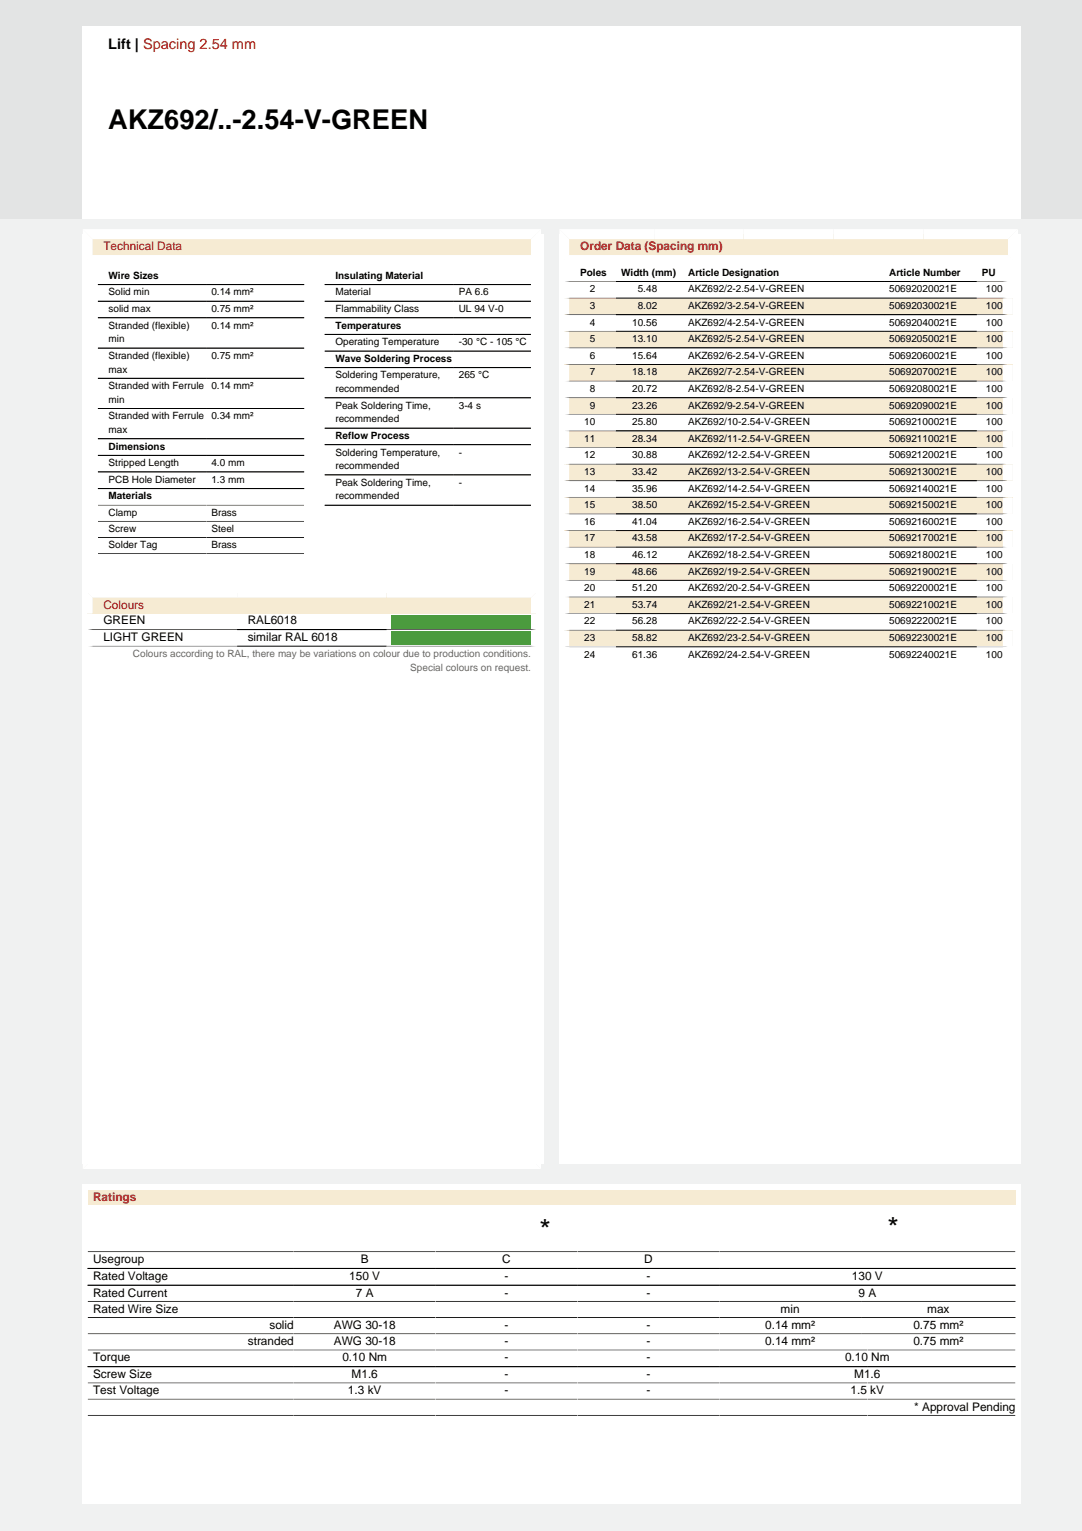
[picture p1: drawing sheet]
<svg xmlns="http://www.w3.org/2000/svg" width="210mm" height="297mm" viewBox="0 0 210 297" stroke-linecap="round" stroke-linejoin="round" font-family="sans-serif">
<defs><g id="words">
<g font-size="5.6">
<text x="104.7" y="240.5">*</text>
<text x="172.2" y="240.2">*</text>
</g>
<text font-size="5.3" x="21" y="25.1">AKZ692/..-2.54-V-GREEN</text>
<text font-size="2.8" x="21" y="9.5">Lift | Spacing 2.54 mm</text>
<g font-size="2.3" fill="#f00">
<text x="20.1" y="48.5">Technical Data</text>
<text x="112.6" y="48.5">Order Data (Spacing mm)</text>
<text x="20.1" y="118.1">Colours</text>
<text x="18.1" y="232.9">Ratings</text>
</g>
<g font-size="2.3">
<text x="20.1" y="121.1">GREEN</text>
<text x="20.1" y="124.3">LIGHT GREEN</text>
<text x="48.1" y="121.1">RAL6018</text>
<text x="48.1" y="124.3">similar RAL 6018</text>
<text x="18.1" y="245.1">Usegroup</text>
<text x="70" y="245.1">B</text>
<text x="97.4" y="245.1">C</text>
<text x="124.9" y="245.1">D</text>
<text x="18.1" y="248.3">Rated Voltage</text>
<text x="18.1" y="251.5">Rated Current</text>
<text x="67.8" y="248.3">150 V</text>
<text x="69" y="251.5">7 A</text>
<text x="97.9" y="248.3">-</text>
<text x="97.9" y="251.5">-</text>
<text x="125.4" y="248.3">-</text>
<text x="125.4" y="251.5">-</text>
<text x="165.3" y="248.3">130 V</text>
<text x="166.5" y="251.5">9 A</text>
<text x="18.1" y="254.7">Rated Wire Size</text>
<text x="52.3" y="257.8">solid</text>
<text x="64.8" y="257.8">AWG 30-18</text>
<text x="97.9" y="257.8">-</text>
<text x="125.4" y="257.8">-</text>
<text x="148.4" y="257.8">0.14 mm²</text>
<text x="151.4" y="254.7">min</text>
<text x="177.2" y="257.8">0.75 mm²</text>
<text x="179.9" y="254.7">max</text>
<text x="48.1" y="261">stranded</text>
<text x="64.8" y="261">AWG 30-18</text>
<text x="97.9" y="261">-</text>
<text x="125.4" y="261">-</text>
<text x="148.4" y="261">0.14 mm²</text>
<text x="177.2" y="261">0.75 mm²</text>
<text x="18.1" y="264.1">Torque</text>
<text x="18.1" y="267.4">Screw Size</text>
<text x="66.4" y="264.1">0.10 Nm</text>
<text x="68.2" y="267.4">M1.6</text>
<text x="97.9" y="264.1">-</text>
<text x="97.9" y="267.4">-</text>
<text x="125.4" y="264.1">-</text>
<text x="125.4" y="267.4">-</text>
<text x="163.9" y="264.1">0.10 Nm</text>
<text x="165.7" y="267.4">M1.6</text>
<text x="18.1" y="270.5">Test Voltage</text>
<text x="67.5" y="270.5">1.3 kV</text>
<text x="97.9" y="270.5">-</text>
<text x="125.4" y="270.5">-</text>
<text x="165" y="270.5">1.5 kV</text>
<text x="177.4" y="273.7">* Approval Pending</text>
</g>
<g font-size="1.9">
<text x="112.6" y="53.5">Poles</text>
<text x="120.5" y="53.5">Width (mm)</text>
<text x="133.5" y="53.5">Article Designation</text>
<text x="172.5" y="53.5">Article Number</text>
<text x="190.5" y="53.5">PU</text>
<text x="21.1" y="54.1">Wire Sizes</text>
<text x="21.1" y="57.3">Solid min</text>
<text x="41" y="57.3">0.14 mm²</text>
<text x="65.1" y="54.1">Insulating Material</text>
<text x="65.1" y="57.3">Material</text>
<text x="89" y="57.3">PA 6.6</text>
<text x="114.4" y="56.7">2</text>
<text x="114.4" y="59.9">3</text>
<text x="123.7" y="56.7">5.48</text>
<text x="123.7" y="59.9">8.02</text>
<text x="133.5" y="56.7">AKZ692/2-2.54-V-GREEN</text>
<text x="133.5" y="59.9">AKZ692/3-2.54-V-GREEN</text>
<text x="172.5" y="56.7">50692020021E</text>
<text x="172.5" y="59.9">50692030021E</text>
<text x="191.3" y="56.7">100</text>
<text x="191.3" y="59.9">100</text>
<text x="21.1" y="60.5">solid max</text>
<text x="21.1" y="63.8">Stranded (flexible)</text>
<text x="41" y="60.5">0.75 mm²</text>
<text x="41" y="63.8">0.14 mm²</text>
<text x="65.1" y="60.5">Flammability Class</text>
<text x="65.1" y="63.8">Temperatures</text>
<text x="89" y="60.5">UL 94 V-0</text>
<text x="114.4" y="63.2">4</text>
<text x="122.6" y="63.2">10.56</text>
<text x="133.5" y="63.2">AKZ692/4-2.54-V-GREEN</text>
<text x="172.5" y="63.2">50692040021E</text>
<text x="191.3" y="63.2">100</text>
<text x="21.1" y="66.4">min</text>
<text x="21.1" y="69.6">Stranded (flexible)</text>
<text x="41" y="69.6">0.75 mm²</text>
<text x="65.1" y="67">Operating Temperature</text>
<text x="65.1" y="70.2">Wave Soldering Process</text>
<text x="89" y="67">-30 °C - 105 °C</text>
<text x="114.4" y="66.4">5</text>
<text x="114.4" y="69.6">6</text>
<text x="122.6" y="66.4">13.10</text>
<text x="122.6" y="69.6">15.64</text>
<text x="133.5" y="66.4">AKZ692/5-2.54-V-GREEN</text>
<text x="133.5" y="69.6">AKZ692/6-2.54-V-GREEN</text>
<text x="172.5" y="66.4">50692050021E</text>
<text x="172.5" y="69.6">50692060021E</text>
<text x="191.3" y="66.4">100</text>
<text x="191.3" y="69.6">100</text>
<text x="21.1" y="72.3">max</text>
<text x="21.1" y="75.5">Stranded with Ferrule</text>
<text x="41" y="75.5">0.14 mm²</text>
<text x="65.1" y="73.4">Soldering Temperature,</text>
<text x="65.1" y="76.1">recommended</text>
<text x="89" y="73.4">265 °C</text>
<text x="114.4" y="72.8">7</text>
<text x="114.4" y="76.1">8</text>
<text x="122.6" y="72.8">18.18</text>
<text x="122.6" y="76.1">20.72</text>
<text x="133.5" y="72.8">AKZ692/7-2.54-V-GREEN</text>
<text x="133.5" y="76.1">AKZ692/8-2.54-V-GREEN</text>
<text x="172.5" y="72.8">50692070021E</text>
<text x="172.5" y="76.1">50692080021E</text>
<text x="191.3" y="72.8">100</text>
<text x="191.3" y="76.1">100</text>
<text x="21.1" y="78.1">min</text>
<text x="21.1" y="81.4">Stranded with Ferrule</text>
<text x="41" y="81.4">0.34 mm²</text>
<text x="65.1" y="79.3">Peak Soldering Time,</text>
<text x="65.1" y="81.9">recommended</text>
<text x="89" y="79.3">3-4 s</text>
<text x="113.3" y="82.5">10</text>
<text x="114.4" y="79.3">9</text>
<text x="122.6" y="79.3">23.26</text>
<text x="122.6" y="82.5">25.80</text>
<text x="133.5" y="79.3">AKZ692/9-2.54-V-GREEN</text>
<text x="133.5" y="82.5">AKZ692/10-2.54-V-GREEN</text>
<text x="172.5" y="79.3">50692090021E</text>
<text x="172.5" y="82.5">50692100021E</text>
<text x="191.3" y="79.3">100</text>
<text x="191.3" y="82.5">100</text>
<text x="21.1" y="84">max</text>
<text x="21.1" y="87.2">Dimensions</text>
<text x="65.1" y="85.2">Reflow Process</text>
<text x="65.1" y="88.4">Soldering Temperature,</text>
<text x="89" y="88.4">-</text>
<text x="113.3" y="85.7">11</text>
<text x="113.3" y="88.9">12</text>
<text x="122.6" y="85.7">28.34</text>
<text x="122.6" y="88.9">30.88</text>
<text x="133.5" y="85.7">AKZ692/11-2.54-V-GREEN</text>
<text x="133.5" y="88.9">AKZ692/12-2.54-V-GREEN</text>
<text x="172.5" y="85.7">50692110021E</text>
<text x="172.5" y="88.9">50692120021E</text>
<text x="191.3" y="85.7">100</text>
<text x="191.3" y="88.9">100</text>
<text x="21.1" y="90.5">Stripped Length</text>
<text x="21.1" y="93.7">PCB Hole Diameter</text>
<text x="41" y="90.5">4.0 mm</text>
<text x="41" y="93.7">1.3 mm</text>
<text x="65.1" y="91">recommended</text>
<text x="65.1" y="94.3">Peak Soldering Time,</text>
<text x="89" y="94.3">-</text>
<text x="113.3" y="92.2">13</text>
<text x="113.3" y="95.4">14</text>
<text x="122.6" y="92.2">33.42</text>
<text x="122.6" y="95.4">35.96</text>
<text x="133.5" y="92.2">AKZ692/13-2.54-V-GREEN</text>
<text x="133.5" y="95.4">AKZ692/14-2.54-V-GREEN</text>
<text x="172.5" y="92.2">50692130021E</text>
<text x="172.5" y="95.4">50692140021E</text>
<text x="191.3" y="92.2">100</text>
<text x="191.3" y="95.4">100</text>
<text x="21.1" y="96.9">Materials</text>
<text x="21.1" y="100">Clamp</text>
<text x="41" y="100">Brass</text>
<text x="65.1" y="96.9">recommended</text>
<text x="113.3" y="98.6">15</text>
<text x="113.3" y="101.8">16</text>
<text x="122.6" y="98.6">38.50</text>
<text x="122.6" y="101.8">41.04</text>
<text x="133.5" y="98.6">AKZ692/15-2.54-V-GREEN</text>
<text x="133.5" y="101.8">AKZ692/16-2.54-V-GREEN</text>
<text x="172.5" y="98.6">50692150021E</text>
<text x="172.5" y="101.8">50692160021E</text>
<text x="191.3" y="98.6">100</text>
<text x="191.3" y="101.8">100</text>
<text x="21.1" y="103.2">Screw</text>
<text x="21.1" y="106.3">Solder Tag</text>
<text x="41" y="103.2">Steel</text>
<text x="41" y="106.3">Brass</text>
<text x="113.3" y="105">17</text>
<text x="122.6" y="105">43.58</text>
<text x="133.5" y="105">AKZ692/17-2.54-V-GREEN</text>
<text x="172.5" y="105">50692170021E</text>
<text x="191.3" y="105">100</text>
<text x="113.3" y="108.3">18</text>
<text x="113.3" y="111.5">19</text>
<text x="122.6" y="108.3">46.12</text>
<text x="122.6" y="111.5">48.66</text>
<text x="133.5" y="108.3">AKZ692/18-2.54-V-GREEN</text>
<text x="133.5" y="111.5">AKZ692/19-2.54-V-GREEN</text>
<text x="172.5" y="108.3">50692180021E</text>
<text x="172.5" y="111.5">50692190021E</text>
<text x="191.3" y="108.3">100</text>
<text x="191.3" y="111.5">100</text>
<text x="113.3" y="114.7">20</text>
<text x="113.3" y="117.9">21</text>
<text x="122.6" y="114.7">51.20</text>
<text x="122.6" y="117.9">53.74</text>
<text x="133.5" y="114.7">AKZ692/20-2.54-V-GREEN</text>
<text x="133.5" y="117.9">AKZ692/21-2.54-V-GREEN</text>
<text x="172.5" y="114.7">50692200021E</text>
<text x="172.5" y="117.9">50692210021E</text>
<text x="191.3" y="114.7">100</text>
<text x="191.3" y="117.9">100</text>
<text x="113.3" y="121.2">22</text>
<text x="113.3" y="124.4">23</text>
<text x="122.6" y="121.2">56.28</text>
<text x="122.6" y="124.4">58.82</text>
<text x="133.5" y="121.2">AKZ692/22-2.54-V-GREEN</text>
<text x="133.5" y="124.4">AKZ692/23-2.54-V-GREEN</text>
<text x="172.5" y="121.2">50692220021E</text>
<text x="172.5" y="124.4">50692230021E</text>
<text x="191.3" y="121.2">100</text>
<text x="191.3" y="124.4">100</text>
<text x="113.3" y="127.6">24</text>
<text x="122.6" y="127.6">61.36</text>
<text x="133.5" y="127.6">AKZ692/24-2.54-V-GREEN</text>
<text x="172.5" y="127.6">50692240021E</text>
<text x="191.3" y="127.6">100</text>
</g>
<g font-size="1.9" fill="#666">
<text x="25.8" y="127.5">Colours according to RAL, there may be variations on colour due to production conditions.</text>
<text x="79.6" y="130.1">Special colours on request.</text>
</g>
</g></defs>
<path d="M0 0h210v297h-210z" fill="#f0f1f1"/>
<path d="M0 0h210v42.4h-210z" fill="#e3e4e4"/>
<g fill="#fff">
<path d="M16 5h182v37.4h-182z"/>
<path d="M16 45.4h89.5v180.4h-89.5z"/>
<path d="M16 45.4h89.5v122h-89.5z"/>
<path d="M17 45.4h87v5.1h-87z"/>
</g>
<path d="M17 45.4h87v5.1h-87z" fill="#f6ebd3"/>
<path d="M16 45.4h89M16 50.5h89M17 44.4v7.1M104 44.4v7.1" fill="none" stroke="#fff" stroke-width="2" stroke-linecap="butt"/>
<path d="M17 50.5h87v61.2h-87z" fill="#fff"/>
<path d="M16 50.5h43M17 49.5v63.2M16 111.7h43" fill="none" stroke="#fff" stroke-width="2" stroke-linecap="butt"/>
<path d="M19 51.7h40v46.3h-40z" fill="#fff"/>
<g fill="none" stroke="#000" stroke-width=".19">
<path d="M19 55.2h40M19 58.4h40M19 61.7h40M19 67.5h40M19 73.4h40M19 79.3h40M19 85.1h40M19 88.3h40M19 91.6h40M19 94.8h40M19 98h40M19 101.1h40"/>
<path d="M19 104.3h40M19 107.4h40"/>
</g>
<path d="M59 50.5h46M104 49.5v63.2M59 111.7h46" fill="none" stroke="#fff" stroke-width="2" stroke-linecap="butt"/>
<path d="M63 51.7h40v49.4h-40z" fill="#fff"/>
<path d="M63 55.2h40M63 58.4h40M63 61.7h40M63 64.9h40M63 68.1h40M63 71.3h40M63 77.2h40M63 83.1h40M63 86.3h40M63 92.1h40M63 98h40" fill="none" stroke="#000" stroke-width=".19"/>
<g fill="#fff">
<path d="M16 111.7h89.5v3.3h-89.5z"/>
<path d="M17 115h87v17.2h-87z"/>
</g>
<path d="M17 115h87v4h-87z" fill="#f6ebd3"/>
<path d="M16 115h89M17 114v8.2M104 114v8.2" fill="none" stroke="#fff" stroke-width="2" stroke-linecap="butt"/>
<path d="M17 122.2h87" fill="none" stroke="#000" stroke-width=".19"/>
<path d="M76 119.3h27v2.7h-27z" fill="#4b9b3e"/>
<path d="M17 122.2h87M17 125.4h87" fill="none" stroke="#000" stroke-width=".19"/>
<path d="M17 122.2v3.2M104 122.2v3.2" fill="none" stroke="#fff" stroke-width="2" stroke-linecap="butt"/>
<path d="M76 122.5h27v2.7h-27z" fill="#4b9b3e"/>
<path d="M17 125.4h87v6.8h-87z" fill="#fff"/>
<path d="M17 125.4h87" fill="none" stroke="#000" stroke-width=".19"/>
<path d="M16 132.2h89M17 125.4v7.8M104 125.4v7.8" fill="none" stroke="#fff" stroke-width="2" stroke-linecap="butt"/>
<g fill="#fff">
<path d="M16 132.2h89.5v3.2h-89.5z"/>
<path d="M17 167.4h87v58.4h-87z"/>
</g>
<path d="M16 167.4h89M17 166.4v60.4M104 166.4v60.4M16 225.8h89" fill="none" stroke="#fff" stroke-width="2" stroke-linecap="butt"/>
<g fill="#fff">
<path d="M108.5 45.4h89.5v180.4h-89.5z"/>
<path d="M109.5 45.4h87v5.1h-87z"/>
</g>
<path d="M109.5 45.4h87v5.1h-87z" fill="#f6ebd3"/>
<path d="M108.5 45.4h89M108.5 50.5h89M109.5 44.4v7.1M196.5 44.4v7.1" fill="none" stroke="#fff" stroke-width="2" stroke-linecap="butt"/>
<path d="M109.5 50.5h87v79.1h-87z" fill="#fff"/>
<path d="M108.5 50.5h88M109.5 49.5v5.1M195.5 49.5v5.1" fill="none" stroke="#fff" stroke-width="2" stroke-linecap="butt"/>
<path d="M109.5 54.6h86" fill="none" stroke="#000" stroke-width=".19"/>
<path d="M109.5 54.6h87v3.2h-87z" fill="#fff"/>
<path d="M109.5 54.6h86M109.5 57.8h86" fill="none" stroke="#000" stroke-width=".19"/>
<path d="M109.5 54.6v3.2M195.5 54.6v3.2" fill="none" stroke="#fff" stroke-width="2" stroke-linecap="butt"/>
<path d="M109.5 57.8h87v3.3h-87z" fill="#f6ebd3"/>
<path d="M109.5 57.8h86M109.5 61.1h86" fill="none" stroke="#000" stroke-width=".19"/>
<path d="M109.5 57.8v3.3M195.5 57.8v3.3" fill="none" stroke="#fff" stroke-width="2" stroke-linecap="butt"/>
<path d="M109.5 61.1h87v3.2h-87z" fill="#fff"/>
<path d="M109.5 61.1h86M109.5 64.3h86" fill="none" stroke="#000" stroke-width=".19"/>
<path d="M109.5 61.1v3.2M195.5 61.1v3.2" fill="none" stroke="#fff" stroke-width="2" stroke-linecap="butt"/>
<path d="M109.5 64.3h87v3.2h-87z" fill="#f6ebd3"/>
<path d="M109.5 64.3h86M109.5 67.5h86" fill="none" stroke="#000" stroke-width=".19"/>
<path d="M109.5 64.3v3.2M195.5 64.3v3.2" fill="none" stroke="#fff" stroke-width="2" stroke-linecap="butt"/>
<path d="M109.5 67.5h87v3.2h-87z" fill="#fff"/>
<path d="M109.5 67.5h86M109.5 70.7h86" fill="none" stroke="#000" stroke-width=".19"/>
<path d="M109.5 67.5v3.2M195.5 67.5v3.2" fill="none" stroke="#fff" stroke-width="2" stroke-linecap="butt"/>
<path d="M109.5 70.7h87v3.2h-87z" fill="#f6ebd3"/>
<path d="M109.5 70.7h86M109.5 73.9h86" fill="none" stroke="#000" stroke-width=".19"/>
<path d="M109.5 70.7v3.2M195.5 70.7v3.2" fill="none" stroke="#fff" stroke-width="2" stroke-linecap="butt"/>
<path d="M109.5 73.9h87v3.3h-87z" fill="#fff"/>
<path d="M109.5 73.9h86M109.5 77.2h86" fill="none" stroke="#000" stroke-width=".19"/>
<path d="M109.5 73.9v3.3M195.5 73.9v3.3" fill="none" stroke="#fff" stroke-width="2" stroke-linecap="butt"/>
<path d="M109.5 77.2h87v3.2h-87z" fill="#f6ebd3"/>
<path d="M109.5 77.2h86M109.5 80.4h86" fill="none" stroke="#000" stroke-width=".19"/>
<path d="M109.5 77.2v3.2M195.5 77.2v3.2" fill="none" stroke="#fff" stroke-width="2" stroke-linecap="butt"/>
<path d="M109.5 80.4h87v3.2h-87z" fill="#fff"/>
<path d="M109.5 80.4h86M109.5 83.6h86" fill="none" stroke="#000" stroke-width=".19"/>
<path d="M109.5 80.4v3.2M195.5 80.4v3.2" fill="none" stroke="#fff" stroke-width="2" stroke-linecap="butt"/>
<path d="M109.5 83.6h87v3.2h-87z" fill="#f6ebd3"/>
<path d="M109.5 83.6h86M109.5 86.8h86" fill="none" stroke="#000" stroke-width=".19"/>
<path d="M109.5 83.6v3.2M195.5 83.6v3.2" fill="none" stroke="#fff" stroke-width="2" stroke-linecap="butt"/>
<path d="M109.5 86.8h87v3.3h-87z" fill="#fff"/>
<path d="M109.5 86.8h86M109.5 90.1h86" fill="none" stroke="#000" stroke-width=".19"/>
<path d="M109.5 86.8v3.3M195.5 86.8v3.3" fill="none" stroke="#fff" stroke-width="2" stroke-linecap="butt"/>
<path d="M109.5 90.1h87v3.2h-87z" fill="#f6ebd3"/>
<path d="M109.5 90.1h86M109.5 93.3h86" fill="none" stroke="#000" stroke-width=".19"/>
<path d="M109.5 90.1v3.2M195.5 90.1v3.2" fill="none" stroke="#fff" stroke-width="2" stroke-linecap="butt"/>
<path d="M109.5 93.3h87v3.2h-87z" fill="#fff"/>
<path d="M109.5 93.3h86M109.5 96.5h86" fill="none" stroke="#000" stroke-width=".19"/>
<path d="M109.5 93.3v3.2M195.5 93.3v3.2" fill="none" stroke="#fff" stroke-width="2" stroke-linecap="butt"/>
<path d="M109.5 96.5h87v3.2h-87z" fill="#f6ebd3"/>
<path d="M109.5 96.5h86M109.5 99.7h86" fill="none" stroke="#000" stroke-width=".19"/>
<path d="M109.5 96.5v3.2M195.5 96.5v3.2" fill="none" stroke="#fff" stroke-width="2" stroke-linecap="butt"/>
<path d="M109.5 99.7h87v3.2h-87z" fill="#fff"/>
<path d="M109.5 99.7h86M109.5 102.9h86" fill="none" stroke="#000" stroke-width=".19"/>
<path d="M109.5 99.7v3.2M195.5 99.7v3.2" fill="none" stroke="#fff" stroke-width="2" stroke-linecap="butt"/>
<path d="M109.5 102.9h87v3.3h-87z" fill="#f6ebd3"/>
<path d="M109.5 102.9h86M109.5 106.2h86" fill="none" stroke="#000" stroke-width=".19"/>
<path d="M109.5 102.9v3.3M195.5 102.9v3.3" fill="none" stroke="#fff" stroke-width="2" stroke-linecap="butt"/>
<path d="M109.5 106.2h87v3.2h-87z" fill="#fff"/>
<path d="M109.5 106.2h86M109.5 109.4h86" fill="none" stroke="#000" stroke-width=".19"/>
<path d="M109.5 106.2v3.2M195.5 106.2v3.2" fill="none" stroke="#fff" stroke-width="2" stroke-linecap="butt"/>
<path d="M109.5 109.4h87v3.2h-87z" fill="#f6ebd3"/>
<path d="M109.5 109.4h86M109.5 112.6h86" fill="none" stroke="#000" stroke-width=".19"/>
<path d="M109.5 109.4v3.2M195.5 109.4v3.2" fill="none" stroke="#fff" stroke-width="2" stroke-linecap="butt"/>
<path d="M109.5 112.6h87v3.2h-87z" fill="#fff"/>
<path d="M109.5 112.6h86M109.5 115.8h86" fill="none" stroke="#000" stroke-width=".19"/>
<path d="M109.5 112.6v3.2M195.5 112.6v3.2" fill="none" stroke="#fff" stroke-width="2" stroke-linecap="butt"/>
<path d="M109.5 115.8h87v3.2h-87z" fill="#f6ebd3"/>
<path d="M109.5 115.8h86M109.5 119h86" fill="none" stroke="#000" stroke-width=".19"/>
<path d="M109.5 115.8v3.2M195.5 115.8v3.2" fill="none" stroke="#fff" stroke-width="2" stroke-linecap="butt"/>
<path d="M109.5 119h87v3.3h-87z" fill="#fff"/>
<path d="M109.5 119h86M109.5 122.3h86" fill="none" stroke="#000" stroke-width=".19"/>
<path d="M109.5 119v3.3M195.5 119v3.3" fill="none" stroke="#fff" stroke-width="2" stroke-linecap="butt"/>
<path d="M109.5 122.3h87v3.2h-87z" fill="#f6ebd3"/>
<path d="M109.5 122.3h86M109.5 125.5h86" fill="none" stroke="#000" stroke-width=".19"/>
<path d="M109.5 122.3v3.2M195.5 122.3v3.2" fill="none" stroke="#fff" stroke-width="2" stroke-linecap="butt"/>
<path d="M109.5 125.5h87v4.1h-87z" fill="#fff"/>
<path d="M109.5 125.5h86" fill="none" stroke="#000" stroke-width=".19"/>
<path d="M108.5 129.6h88M109.5 125.5v5.1M195.5 125.5v5.1" fill="none" stroke="#fff" stroke-width="2" stroke-linecap="butt"/>
<g fill="#fff">
<path d="M16 229.8h182v62h-182z"/>
<path d="M17 230.8h180v3.1h-180z"/>
</g>
<path d="M17 230.8h180v3.1h-180z" fill="#f6ebd3"/>
<g fill="#fff">
<path d="M17 233.9h180v9h-180z"/>
<path d="M17 242.9h180v9.6h-180z"/>
</g>
<path d="M17 242.9h180M17 246.1h180M17 249.3h180" fill="none" stroke="#000" stroke-width=".2"/>
<path d="M17 252.5h180v3.1h-180z" fill="#fff"/>
<path d="M17 252.5h180" fill="none" stroke="#000" stroke-width=".2"/>
<path d="M17 255.6h180v3.2h-180z" fill="#fff"/>
<path d="M17 255.6h180" fill="none" stroke="#000" stroke-width=".2"/>
<path d="M17 258.8h180v3.1h-180z" fill="#fff"/>
<path d="M17 258.8h180" fill="none" stroke="#000" stroke-width=".2"/>
<path d="M17 261.9h180v6.4h-180z" fill="#fff"/>
<path d="M17 261.9h180M17 265.2h180" fill="none" stroke="#000" stroke-width=".2"/>
<path d="M17 268.3h180v3.2h-180z" fill="#fff"/>
<path d="M17 268.3h180" fill="none" stroke="#000" stroke-width=".2"/>
<path d="M17 271.5h180v3.1h-180z" fill="#fff"/>
<path d="M17 271.5h180" fill="none" stroke="#000" stroke-width=".2"/>
<path d="M17 274.6h180v.5h-180z" fill="#fff"/>
<path d="M17 274.6h180" fill="none" stroke="#000" stroke-width=".2"/>
<use href="#words"/>
</svg>
